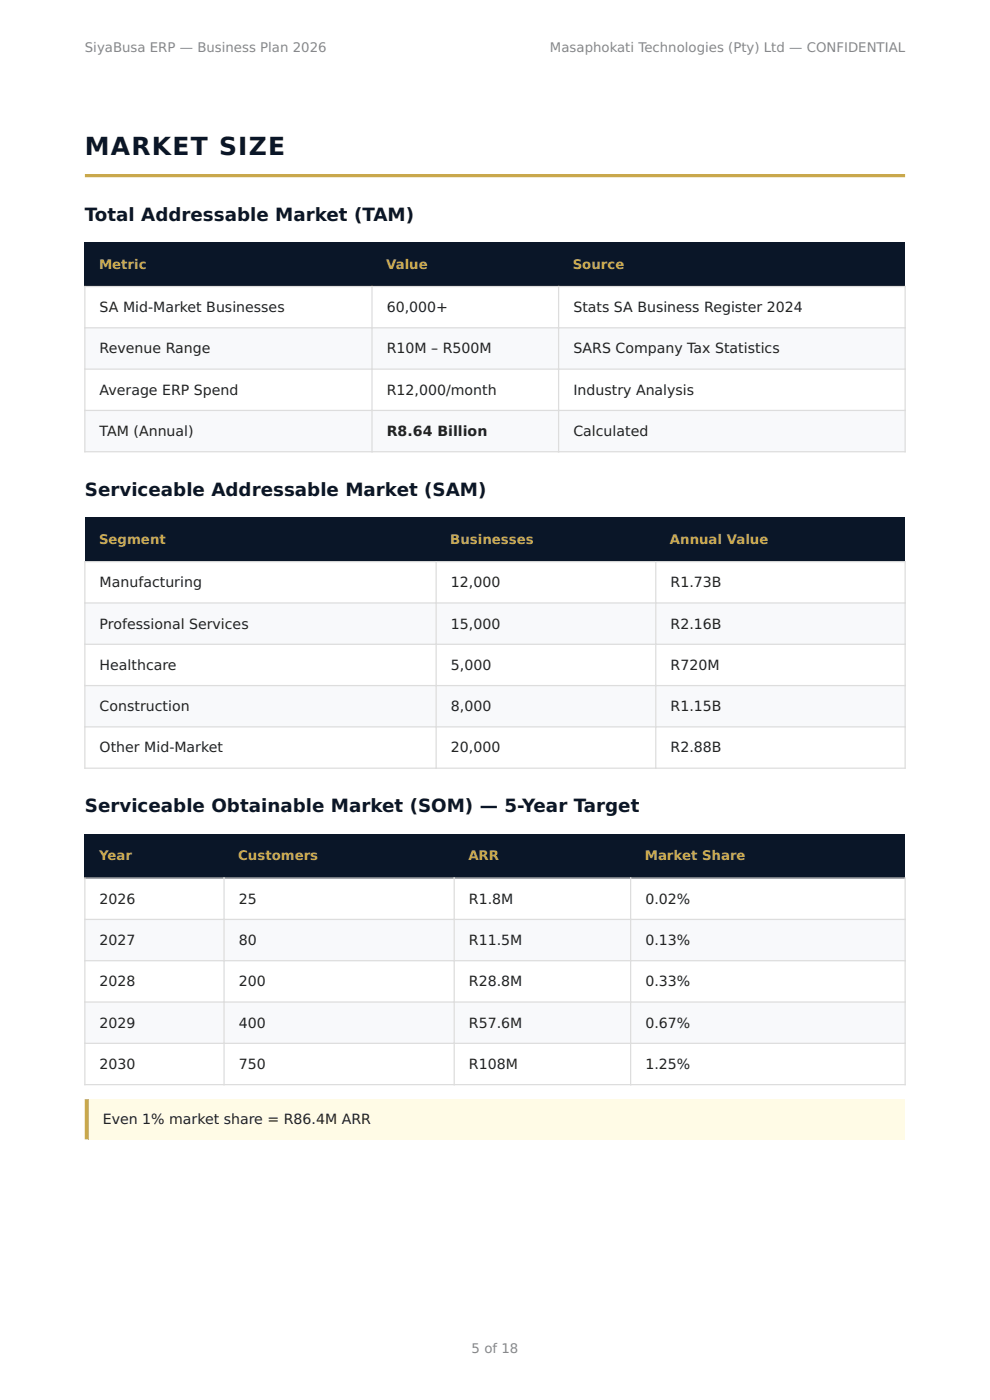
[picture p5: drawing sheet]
<svg xmlns="http://www.w3.org/2000/svg" width="210mm" height="297mm" viewBox="0 0 210 297" stroke-linecap="round" stroke-linejoin="round" font-family="sans-serif">
<defs><g id="words">
<text font-size="5.3" fill="#0a1628" x="18" y="32.8">MARKET SIZE</text>
<g font-size="3.9" fill="#0a1628">
<text x="18" y="46.9">Total Addressable Market (TAM)</text>
<text x="18" y="105.2">Serviceable Addressable Market (SAM)</text>
<text x="18" y="172.4">Serviceable Obtainable Market (SOM) — 5-Year Target</text>
</g>
<g font-size="3" fill="#222">
<text x="21.1" y="66.2">SA Mid-Market Businesses</text>
<text x="82" y="66.2">60,000+</text>
<text x="121.6" y="66.2">Stats SA Business Register 2024</text>
<text x="21.1" y="75">Revenue Range</text>
<text x="82" y="75">R10M – R500M</text>
<text x="121.6" y="75">SARS Company Tax Statistics</text>
<text x="21.1" y="83.7">Average ERP Spend</text>
<text x="82" y="83.7">R12,000/month</text>
<text x="121.6" y="83.7">Industry Analysis</text>
<text x="21.1" y="92.5">TAM (Annual)</text>
<text x="82" y="92.5">R8.64 Billion</text>
<text x="121.6" y="92.5">Calculated</text>
<text x="21.1" y="124.6">Manufacturing</text>
<text x="95.6" y="124.6">12,000</text>
<text x="142.2" y="124.6">R1.73B</text>
<text x="21.1" y="133.3">Professional Services</text>
<text x="95.6" y="133.3">15,000</text>
<text x="142.2" y="133.3">R2.16B</text>
<text x="21.1" y="142.1">Healthcare</text>
<text x="95.6" y="142.1">5,000</text>
<text x="142.2" y="142.1">R720M</text>
<text x="21.1" y="150.9">Construction</text>
<text x="95.6" y="150.9">8,000</text>
<text x="142.2" y="150.9">R1.15B</text>
<text x="21.1" y="159.6">Other Mid-Market</text>
<text x="95.6" y="159.6">20,000</text>
<text x="142.2" y="159.6">R2.88B</text>
<text x="21.1" y="191.7">2026</text>
<text x="50.7" y="191.7">25</text>
<text x="99.5" y="191.7">R1.8M</text>
<text x="136.9" y="191.7">0.02%</text>
<text x="21.1" y="200.5">2027</text>
<text x="50.7" y="200.5">80</text>
<text x="99.5" y="200.5">R11.5M</text>
<text x="136.9" y="200.5">0.13%</text>
<text x="21.1" y="209.2">2028</text>
<text x="50.7" y="209.2">200</text>
<text x="99.5" y="209.2">R28.8M</text>
<text x="136.9" y="209.2">0.33%</text>
<text x="21.1" y="218">2029</text>
<text x="50.7" y="218">400</text>
<text x="99.5" y="218">R57.6M</text>
<text x="136.9" y="218">0.67%</text>
<text x="21.1" y="226.8">2030</text>
<text x="50.7" y="226.8">750</text>
<text x="99.5" y="226.8">R108M</text>
<text x="136.9" y="226.8">1.25%</text>
<text x="21.8" y="238.5">Even 1% market share = R86.4M ARR</text>
</g>
<g font-size="2.8" fill="#888">
<text x="18" y="11">SiyaBusa ERP — Business Plan 2026</text>
<text x="116.7" y="11">Masaphokati Technologies (Pty) Ltd — CONFIDENTIAL</text>
<text x="100" y="287">5 of 18</text>
</g>
<g font-size="2.8" fill="#c9a84c">
<text x="21" y="57">Metric</text>
<text x="81.9" y="57">Value</text>
<text x="121.5" y="57">Source</text>
<text x="21" y="115.4">Segment</text>
<text x="95.5" y="115.4">Businesses</text>
<text x="142.1" y="115.4">Annual Value</text>
<text x="21" y="182.5">Year</text>
<text x="50.5" y="182.5">Customers</text>
<text x="99.3" y="182.5">ARR</text>
<text x="136.8" y="182.5">Market Share</text>
</g>
</g></defs>
<path d="M18 36.9h174zM18 36.9h174v.7h-174z" fill-rule="evenodd" fill="#c9a84c"/>
<g fill="#0a1628">
<path d="M18 51.4h60.9v9.4h-60.9z"/>
<path d="M78.9 51.4h39.6v9.4h-39.6z"/>
<path d="M118.5 51.4h73.5v9.4h-73.5z"/>
</g>
<g fill="#f8f9fb">
<path d="M18 69.5h60.9v8.8h-60.9z"/>
<path d="M78.9 69.5h39.6v8.8h-39.6z"/>
<path d="M118.5 69.5h73.5v8.8h-73.5z"/>
<path d="M18 87.1h60.9v8.7h-60.9z"/>
<path d="M78.9 87.1h39.6v8.7h-39.6z"/>
<path d="M118.5 87.1h73.5v8.7h-73.5z"/>
</g>
<path d="M17.9 60.8h174.2M17.9 69.5h174.2M17.9 78.3h174.2M18 60.7v35.3M78.9 60.7v35.3M118.5 60.7v35.3M192 60.7v35.3M17.9 87.1h174.2M17.9 95.8h174.2" fill="none" stroke="#ddd" stroke-width=".26"/>
<g fill="#0a1628">
<path d="M18 109.8h74.5v9.4h-74.5z"/>
<path d="M92.5 109.8h46.6v9.4h-46.6z"/>
<path d="M139.1 109.8h52.9v9.4h-52.9z"/>
</g>
<g fill="#f8f9fb">
<path d="M18 127.9h74.5v8.8h-74.5z"/>
<path d="M92.5 127.9h46.6v8.8h-46.6z"/>
<path d="M139.1 127.9h52.9v8.8h-52.9z"/>
<path d="M18 145.4h74.5v8.8h-74.5z"/>
<path d="M92.5 145.4h46.6v8.8h-46.6z"/>
<path d="M139.1 145.4h52.9v8.8h-52.9z"/>
</g>
<path d="M17.9 119.2h174.2M18 119v44.1M92.5 119v44.1M139.1 119v44.1M192 119v44.1M17.9 127.9h174.2M17.9 136.7h174.2M17.9 145.4h174.2M17.9 154.2h174.2M17.9 163h174.2" fill="none" stroke="#ddd" stroke-width=".26"/>
<g fill="#0a1628">
<path d="M18 176.9h29.5v9.4h-29.5z"/>
<path d="M47.5 176.9h48.8v9.4h-48.8z"/>
<path d="M96.3 176.9h37.5v9.4h-37.5z"/>
<path d="M133.8 176.9h58.2v9.4h-58.2z"/>
</g>
<g fill="#f8f9fb">
<path d="M18 195h29.5v8.8h-29.5z"/>
<path d="M47.5 195h48.8v8.8h-48.8z"/>
<path d="M96.3 195h37.5v8.8h-37.5z"/>
<path d="M133.8 195h58.2v8.8h-58.2z"/>
<path d="M18 212.6h29.5v8.7h-29.5z"/>
<path d="M47.5 212.6h48.8v8.7h-48.8z"/>
<path d="M96.3 212.6h37.5v8.7h-37.5z"/>
<path d="M133.8 212.6h58.2v8.7h-58.2z"/>
</g>
<path d="M17.9 186.3h174.2M17.9 195h174.2M18 186.2v44M47.5 186.2v44M96.3 186.2v44M133.8 186.2v44M192 186.2v44M17.9 203.8h174.2M17.9 212.6h174.2M17.9 221.3h174.2M17.9 230.1h174.2" fill="none" stroke="#ddd" stroke-width=".26"/>
<path d="M18 233.2h174v8.5h-174z" fill="#fffbe6"/>
<path d="M18.8 233.2v8.5zM18 233.2h.8v8.5h-.8z" fill-rule="evenodd" fill="#c9a84c"/>
<use href="#words"/>
</svg>
